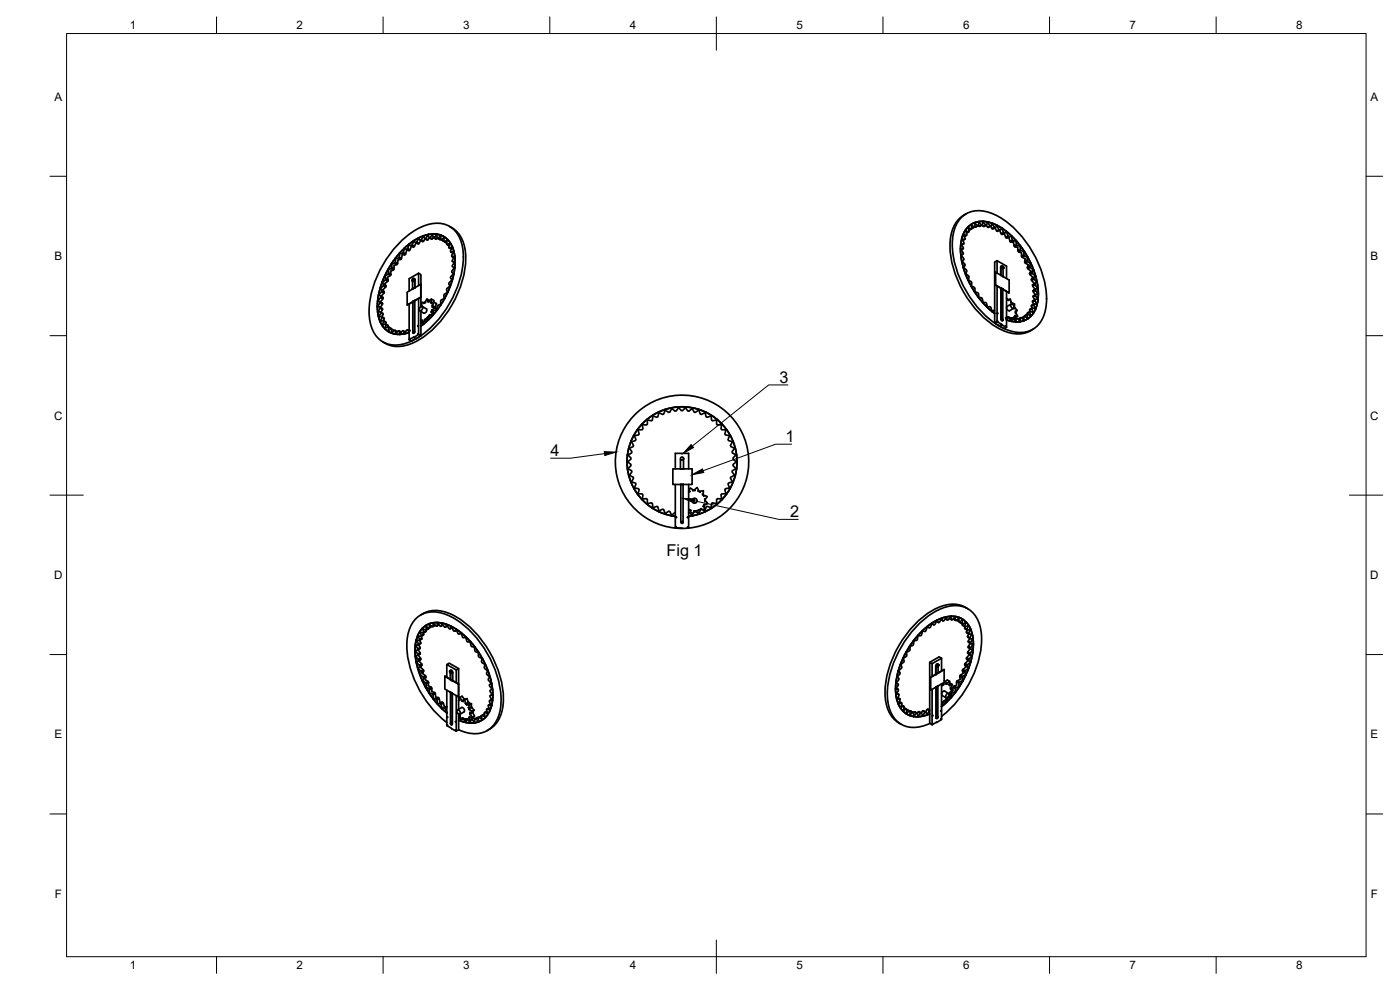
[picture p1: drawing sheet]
<svg xmlns="http://www.w3.org/2000/svg" width="420mm" height="297mm" viewBox="0 0 420 297" stroke-linecap="round" stroke-linejoin="round" font-family="sans-serif">
<defs><g id="words">
<g font-size="4.9">
<text x="234" y="114.8">3</text>
<text x="165.2" y="136.8">4</text>
<text x="235.8" y="132.6">1</text>
<text x="237.1" y="155.1">2</text>
<text x="200" y="166.8">Fig 1</text>
</g>
<g font-size="3.5">
<text x="39" y="8.8">1</text>
<text x="89" y="8.8">2</text>
<text x="139" y="8.8">3</text>
<text x="189" y="8.8">4</text>
<text x="239" y="8.8">5</text>
<text x="289" y="8.8">6</text>
<text x="339" y="8.8">7</text>
<text x="389" y="8.8">8</text>
<text x="16.3" y="30.2">A</text>
<text x="411.3" y="30.2">A</text>
<text x="16.3" y="78">B</text>
<text x="411.3" y="78">B</text>
<text x="16.2" y="125.9">C</text>
<text x="411.2" y="125.9">C</text>
<text x="16.2" y="173.7">D</text>
<text x="411.2" y="173.7">D</text>
<text x="16.3" y="221.6">E</text>
<text x="411.3" y="221.6">E</text>
<text x="16.4" y="269.4">F</text>
<text x="411.4" y="269.4">F</text>
<text x="39" y="290.8">1</text>
<text x="89" y="290.8">2</text>
<text x="139" y="290.8">3</text>
<text x="189" y="290.8">4</text>
<text x="239" y="290.8">5</text>
<text x="289" y="290.8">6</text>
<text x="339" y="290.8">7</text>
<text x="389" y="290.8">8</text>
</g>
</g></defs>
<!-- layer: Visible -->
<g fill="none" stroke="#000" stroke-width=".51">
<path d="M118 78.3l.7-.9-.1 1.3 .7 .4-.2 .3M118.1 78.3l-.7 1 1-.4M118.6 78.7l-.2 .2 .7 .5-.8 .2v1.1M119.6 77.4l-1 .2 1.4-1.8-.2 1.4 .7 .4-.2 .2M119.7 73a17.4 17.4 0 0 1 12-6 7.6 7.6 0 0 1 7.1 7 28 28 0 0 1-6.4 20.8 20.6 20.6 0 0 1-13 8.7 7.6 7.6 0 0 1-8.3-7 28 28 0 0 1 6.3-20.8zM119.8 77.2l-.2 .2 .7 .4-.9 .2-.1 1.1M119.9 76h.9M120.6 75.2l.8-.7-.4 1.3 .8 .4-.3 .2M120.6 75.2l-.7 .8M121 75.8l-.2 .2 .7 .4h-.8l-.2 1.2M121.2 74.6l.9 .2M122 73.9l.8-.7-.5 1.4 .7 .4-.2 .2"/>
<path d="M122 73.9l-.8 .7M122.3 74.6l-.2 .2 .7 .4-.8-.2-.2 1.2M122.6 73.4l1.7-1.2-.6 1.3 .7 .4-.3 .2M122.6 73.4l.8 .3M123.7 73.5l-.3 .2 .7 .4-.6-.3-.5 1.2M124.1 72.3l1.6-.9-.7 1.3 .8 .4-.3 .1-.7-.4 .2-.1M124.1 72.3l.7 .5M124.9 72.8l-.5 1.1M126.2 72.1l-.4 1M126.4 72l-.2 .1 .7 .4 .2-.1-.7-.4 .8-1.3-1.7 .7 .7 .7M127.6 71.7l-.5 .7M127.8 70.5l.8-.1-.9 1.1 .7 .5-.9-.4 .2-.1"/>
<path d="M127.8 70.5l-.8 .3 .5 .8M128.9 71.4l-.5 .6M129 71.3h-.2l.9 .4-.7-.4 1-1.1-1.6 .2 .4 .9M130 71.3l-.2-1.1 1.4 .1-1 1 .8 .4-1-.4h.2M130.1 71.3l-.4 .4M131.4 71.5l-.2-.1 .9 .5-.7-.4 1-.9-1.3-.3 .1 1.1-.2 .3M132.2 71.8l-.1 .1M132.9 70.8l-.6-.3-.1 1.3M133.2 72.3h-.1M133.3 71.1l1.1 .9-1.1 .5 .7 .4M133.3 71.1l-.4-.3 .6 .4-1.1 .7 .7 .4-.9-.5 .2 .1M133.3 71.1l-.1 1.3 .1 .1"/>
<path d="M134.3 71.8l-.2 1.6M134.3 71.8l.5 .6M134.8 72.4l.4 .6-1.1 .4 .7 .4M134.8 74.4l-.1-.2 .4-1.4 .7 1.4-1 .2 .6 .3M134.9 67.9l.7 .5M135.3 75.6l.4-1.6 .5 1.5-.9 .1 .6 .3M135.6 68.3a10 10 0 0 1 4.2 9.2 31.2 31.2 0 0 1-14.1 24.5 9.9 9.9 0 0 1-10.8 .6M136.2 75.3l-.6 1.6M136.2 75.3l.3 1.7-.9-.1 .6 .4M136.5 76.8l.1 1.9-.9-.3 .7 .3M136.5 76.8l-.8 1.6M136.6 79.4v-1l-.9 1.6 .8 .4v-1"/>
<path d="M288.2 65.6a7.8 7.8 0 0 1 8.9-1.8 28 28 0 0 1 14.8 15.9 20.7 20.7 0 0 1 1.1 15.7 7.6 7.6 0 0 1-10.2 3.8 28 28 0 0 1-14.9-15.9 20.7 20.7 0 0 1-1-15.7zM288.3 73.9l.1-.8 .7 1.2v.3l-.6 .4M288.3 73.9v1M288.4 76.4l.9 1.5-.7 .6zM288.4 76.6l-.1-1.9 .8 1.5-.7 .5M288.5 72.4l.2-.8 .6 1.3-.1 .3-.6 .3M288.5 72.3l-.2 .9h.9M288.8 79.3l-.2-1.1 1 1.1v.3l-.5 .8M288.8 79.3l.3 1M289 70.4l1.1 .2M289.1 74.6l-.8 .3M289.4 69.7l.4-.6 .4 1.3-.8 .6"/>
<path d="M289.4 69.6l-.4 .8M289.6 71.8l-1-.1 .5-1.5 .5 1.4-.7 .6M289.6 69.2l1.1 .4M289.7 69.2l.9-1.1 .3 1.3-.9 .6M289.9 64.2a9.1 9.1 0 0 0-4.7 8 30.4 30.4 0 0 0 15.4 26.8 9.5 9.5 0 0 0 8.6 .3M290.9 67.7l.6-.4 .2 1.3-.9 .6M290.9 67.7l-.5 .5 1.1 .6M291.4 67.4l1 .7M291.9 67l-.5 .4M292 67.1l.6-.3v1.2l-.9 .5M292.3 66.9l1.2 .8M292.4 66.8l1.4-.3-.1 1.2-.9 .4"/>
<path d="M292.6 68l-1 .5M293.5 66.6l1.1 .9M294.3 66.4h.8l-.3 1.1-.9 .4M294.3 66.4l-.7 .1M294.8 66.4l1 1.1M294.9 66.4l1.5 .2-.3 .9-1 .4M296 67.6l.4 .6 .7-.4h.2M296.1 67.5l-1 .4-.5-.4-.7 .4-.2-.2-.9 .4-.2-.1M296.2 66.6l.9 1.2M296.2 66.5l.8 .2M297 66.8l.9 .2-.6 .8-.9 .4M297.3 67.9l.5 .7 .6-.4 .3 .1"/>
<path d="M298.5 67.2l-.9-.2 .8 1.2M298.5 67.3l.8 .4-.6 .6-.7 .4-.2-.1M298.6 68.4l.5 .9 .7-.4 .3 .1M299.1 67.6l.7 1.3M299.1 67.5l.8 .5M299.2 78.2v3.7M299.9 68l.9 .5-1.4 .9-.3-.1M300 69.1l.5 1.1 .7-.4 .2 .1M300.5 68.4l.7 1.4M300.6 68.4l1.6 1.2-1.5 .7-.2-.1M300.6 79.8l.5 .1 .1 .6-.4-.1zM300.7 79.7l-.4 .5"/>
<path d="M300.7 70.3l.7-.3 .4 1.2 .7-.4 .3 .2M302 71.4l.8-.1 .3 1.1 .7-.4 .3 .3M302.5 70.8l-.5-1.4 1.6 1.5-1.6 .5-.2-.2M303.3 72.7h.8l.3 1.1 .7-.4 .2 .3M303.4 70.7l.4 1.3M303.4 70.6l1.6 1.7h-.9l-.8 .4-.2-.3M304.6 74.1l.8 .1 .1 1.1 .7-.4 .2 .3M304.8 72.1l.3 1.3M304.8 72l1.5 1.8-1-.1-.7 .4-.2-.3M305.7 75.6l.9 .3v1l.7-.4 .2 .3M306.2 74.9l-.1-1.3 1.3 1.9-1-.3-.7 .4-.2-.3M306.7 77.2l.9 .4-.1 1 .7-.4 .2 .3"/>
<path d="M307.3 75.3v1.2M307.3 75.3l.6 1M307.7 78.9l.9 .5-.3 .9 .7-.4 .2 .3M307.9 76.3l.6 1-1-.5-.8 .4-.1-.3M308.9 78.1l.5 1-1-.6-.7 .4-.2-.3M308.9 78.1l-.5-1.1-.2 1.2M309 79.9l.3-1 .5 1M309.8 80l.4 1-1-.8-.7 .4-.2-.3M113.3 91.1l.1-1 1.4 .9v.3M113.3 91.1v1M114.1 92.1v.3l.7 .4-.5 .9M114.1 90.9l-.8 1.2"/>
<path d="M114.1 92.4l-.7 1.4M114.1 90.6v.3l.7 .4-.6 .9M114.2 93.6l.1 .3 .7 .4-.4 .7M114.2 89.2l-.9 1.2M114.3 93.9l-.6 1.4M114.3 88.9l-.1 .3 .7 .4-.7 1 .6 .4M114.6 95l.7 .6-.2 .6M114.6 87.5l-1 1.1 .5-2.2 .5 .8 .7 .4v.3M114.6 95.2l-.5 1.4-.5-1.6h1l.7 .6M114.6 87.2v.3l.7 .4-.9 .9 .6 .5M114.8 92.8v-.2l-1.5-.7 .1 1.8M114.9 89.6l.1-.3-1.4-1-.3 2.1"/>
<path d="M115 94.3l-.1-.3-.7-.4-.9-.1 .3 1.7M115 96.2l.9 .6-.2 .4M115 85.8l-1 .9M115.1 98.2l.4 .5M115.1 96.4l-.3 1.4M115.1 85.4l-.1 .4 .7 .4-.8 .7 .4 .7M115.7 97.2l1.6 1.5M115.7 84l-1.1 .8 .9-2.1 .3 1 .7 .4-.1 .3M115.7 86.2l.2-.4-.8-.4-.4-.9-.7 2.2M115.8 97.4l-.2 1.3M115.8 83.7l-.1 .3 .7 .4-.9 .7 .4 .7M115.9 96.8l-.9-.6-1 .2 .7 1.3"/>
<path d="M116.5 82.3l-1.1 .6 1.1-2.1 .1 1.1 .7 .4-.1 .4M116.5 97.8l-.8-.6-1.1 .4 .5 .6M116.6 98.2l-.1 1.2 .4 .3M116.6 81.9l-.1 .4 .7 .4-.9 .5 .2 .9M116.9 99.7l.7 .3M117.3 98.6l-.8-.6-1.1 .6 1.1 .8M117.4 80.6l-1.1 .5M117.6 80.2l-.2 .4 .7 .4-.9 .4 .1 .9M117.6 98.7v1.3M118.1 81l.2-.3-.7-.5v-1.2l-1.3 2.1M118.3 99.2l-.9-.6-1 .7 .5 .4M118.6 99.1l.2 1.2-.7-.2"/>
<path d="M119.3 99.5l-.9-.4-1 .8 .6 .2M119.8 99.3l.2 1-1.4-.1 1-.9 .8 .4M121 99.2l.4 .9-.8 .2M121.7 99.6l-.9-.3-.9 1h.7M122.3 98.9l.5 .8M122.8 99.6l-.2 .2 .2-.1M122.8 99.2l-.7-.2-.9 1.2 1.6-.5M122.8 91.2v10.7l.7 .4 1.3-.7M123 99.1l-.1 .2zM123.7 84.3l.2 .2M123.8 86.8l-1.6 .9v3.8l1.6-1M123.8 86.8h.1"/>
<path d="M123.8 83.7l.3-.2 .2 .2-.5 .7-.2-.3zM123.8 86.7h.1M123.8 84.4v2.3M123.8 90.5l.1 .1M123.8 86.7v.1M123.9 90.5h.1M123.9 90.6l-1.7 .9M123.9 90.6v9M123.9 99.9l.2 .1M123.9 90.5v.1M124 99.5h.3l-.4 .4zM124.2 83.5l.3 .5"/>
<path d="M124.2 99.4l.2 .2M124.3 90.3l-.4 .2M124.3 90.3h.1M124.4 90.2h.1M124.4 99.6h.1M124.4 90.3v9.3M124.4 90.2v9.4l-.3 .4M124.4 90.2v.1M124.5 86.3h.1M124.5 84v2.3M124.5 83.9l-.6 .5M124.5 86.3l-.7 .4"/>
<path d="M125.5 97.7l-.1 .2zM125.6 82l.7 .4v3M125.6 82v3.7M125.6 89.6v10.7M125.6 82l-2.8 1.6v3.7M126.1 92.1l.5-.2a.76 .76 0 0 1 .1 .9 .76 .76 0 0 1-.8 .4v-.6zM126.3 85.3v3.8l-1.9 1.1M126.3 89.1v2.9M126.3 85.3l-1.8 1M126.3 85.3v.1M126.3 96.9l.9 .3M126.3 93.5v7.2l-.7-.4"/>
<path d="M126.3 97.8a25.9 25.9 0 0 0 10.3-19.9 7.2 7.2 0 0 0-5.4-7.6 12.2 12.2 0 0 0-9.4 3.8 25.4 25.4 0 0 0-8.5 19.4 6.8 6.8 0 0 0 5.9 6.8l2.3-.2 1.3-.4M126.3 85.4v3.8l-1.9 1.1M126.4 97.8l-.1 .1M126.6 96.2l-.3 .2M126.6 91.6l-.2 .2M126.6 91.6l-.3 .3M126.7 92l1.3 .6a.87 .87 0 0 1-.8 1.4l-1.2-.8M126.8 96.1l-.2 .1 .4 .6-.3 .2M126.8 96.1h-.5l.4 .2M127.2 97.2l-.8 .6M127.7 95.8l1.1-1-.3 1.1zM128.1 89.7l.4 .7"/>
<path d="M128.6 90.4l.9-.7 .7 .4-.1 .6M128.6 95.9l-.9-.1-.2 .2-.5 1.3 .8-.6M128.6 90.5h-.3h.5M128.6 95.9l-.8 .7M128.7 90.5l-.1-.1 .2 .1M128.9 90.2l-.8-.5-.7 1.1 .3-.1-.5 .3 .2-.1-.7-.2-.4 1.1M129.3 90.7l.3 .4-.1-.3 .8-.1 .7 .4-.5 1.1-.8-.6 .1 .6M129.5 89.7v1.1l-.3-.1 .3 .1M129.6 93.3l.3 1M129.7 94.3l-.9 .4 .2-.3-1.6 1.5 .3-.1-.7 1.1 .1 .1M129.8 92.2v-.3l.7 .4 .6 .5-.2 .2M129.8 91.9l1.3 .9"/>
<path d="M130 94.5l-.8 .8M130 94.5h-1l-.2 .2-.4 1.4 .8-.8M130 93.6l-.4-.3-.2 .4M130 93.5l-.4-.3v-.2l-.2 .7M130.2 93.1l1.1-.2-1.5 1.8zM130.3 90.7l-.5 1.1M130.4 92.4l-.8 .8M130.6 92.1v.2M131.4 91.6l1-.3-1.3 1.9zM133.5 89.5l-1.2 2 .1-1.5 1.1-.5M134.1 86.6l1.1-.8-.9 2.1-.3-1zM134.4 87.6l-1.1 2.1-.1-1.1 1.2-1"/>
<path d="M135.8 83.8l-.7 2.2-.4-.9 1.1-1.3M136.2 82l-.5 2.1-.5-.7 .1-.4 .9-1M136.5 80.2l-.3 2-.6-.6v-.3zM289.1 80.1l1.1 1.3-.4 .9zM290.4 83.9l1.3 .9-.2 1.2zM290.6 84.1l-.9-2.1 1.2 1.1-.3 1M291.4 85.7l1 .5 .2 .3v1.2zM293.6 89.2l1 .2 .5 1.6zM293.8 89.4l-1.4-1.9 1.1 .3 .2 .3 .1 1.3M295.7 91.6l.7 .8-.3-1.4-.3-.3h-.9l.7 .9M296.2 92.2l.9-.2 .8 1.6zM298.5 94v.1a26 26 0 0 1-10.2-19.9 7.2 7.2 0 0 1 5.3-7.7 12.2 12.2 0 0 1 9.5 3.8 25.5 25.5 0 0 1 8.4 19.4 6.8 6.8 0 0 1-5.9 6.9l-2.3-.2-1.2-.4"/>
<path d="M298.5 93.1l-.9 .3 .9 .7M298.5 96.9l1.4 1M298.8 81.7l-.1 3.8 1.7 1v9.3M298.8 85.5h-.1M299.2 96.5l1.5 1M299.2 85.8v10.7M299.3 93.9l.2 .2zM299.3 96.3l.2 .3zM299.9 97.8l1.5 .8M300.3 80.2l.1 2.3M300.3 80.2v2.4M300.4 82.6l-1.6-.9v3.8l1.6 1"/>
<path d="M300.4 82.5v.1M300.4 95.8h.1M300.5 82.6h.1M300.4 80.2l.6 .5M300.4 82.6l.6 .3M300.4 82.6h.1M300.4 95.8l.3 .4 .2-.1M300.4 86.4l.1 .1M300.5 86.5v9.3M300.5 86.4h-.1M300.6 86.5h.1M300.5 86.5l.5 .3"/>
<path d="M300.5 86.5h.1M300.6 95.6l-.1 .2M300.7 97.3l-.8 .5M300.7 97.5l-.8 .4M300.7 97.4l1.4 .8M300.9 86.8v9M300.9 86.8l2 1M301 86.7h.1M301 86.8h.1M301 82.9h.1M301 82.9l.1 .1M301 80.6v2.3"/>
<path d="M301.1 83h.1M301.1 83l1.8 1v3.8l-1.9-1M301.2 80.6l-.3 .1M301.8 95.3l.2 .3zM301.8 97.8l.2 .3zM302.1 95.9l.4-.7h.3l.8 1.2-.7-.2M302.1 95.8l.1 .2h-.1M302.1 83.6v-3.8l-2.9-1.6-.7 .4v18.3l.7-.4M302.1 96l.7 .3M302.1 87.5v10.7M302.1 98.2l-.8 .4M302.1 89.4l.3 .5"/>
<path d="M302.2 91.9a.87 .87 0 0 0 .8 1.3l1.2-.7M302.4 89.9h-.2l.6 .2M302.4 90l.3 .2M302.5 95l.2 .3-.6 .2M302.5 95l1.1 .4M302.5 89.9l.7-.2 .4 1.1M302.8 95.3l1 .2-.3 .8zM303.4 91.3a.76 .76 0 0 1 .8 .4 .76 .76 0 0 1-.1 .9l-.6-.5zM303.4 91.2l-1.2 .8M303.5 90.8l-.2-.2 .5 .6M303.6 90.9l.2 .3M303.6 90.9l.9 .3-.1 1"/>
<path d="M303.8 95.5l-.4 .9 .8 .1M303.8 95.4l1.2 1.2-.8-.1M304 95.3l-.2 .1 .9 .6M304 95.3l-.2 .2M304 95.3l-.4 .1M304.3 92l.1 .2M304.4 92.1l.2 .5-.1-.3 .8 .8-.5 .6M304.4 95l.2-.1-.2 .1M304.6 94.9v1.2M304.6 94.9h.8M304.7 94.6l-.2 .3M304.7 94.6l-.3 .4"/>
<path d="M304.7 93.4l.1 .3M304.8 93.4v.6v-.2M304.8 93.8l.6 1.1-.8 .4M305.1 95.5l1.2 1-1.5 .1 .3-1.1-.4 .2M305.5 95.7l.7-.3-.1 1.1 .7-.1M306.2 95.4l.2-.1 1.1 .8M307.3 95l.2-.1 1 .7-1.2 .6v-1.2l-.7 .4M307.5 96.2l-.7 .2M307.5 94.8v.1M308.2 94.4l.2-.2-.9 .6 .7-.4 .2 1.3 .5-.4M308.3 94l.1 .2 1.1 .6-.6 .5M308.5 80.6l.9 .7-.4 .8 .7-.5 .1 .4"/>
<path d="M309 93l.1 .4M309.1 82.4l.9 .8-.5 .6 .7-.4 .1 .3M309.2 93.4l1 .4-.9 1.1-.3-1.3-.7 .4 .9-.6-.2 .2M309.5 91.8l.2 .6M309.6 84.1l.8 .9-.5 .5 .7-.4v.4M309.7 81.6l.4-.9 .7 2.2-1-.9-.7 .4-.1-.3M309.7 92.6l.1-.2-.8 .6 .7-.4 .4 1.4 .4-.7M309.8 92.4l1 .2-.3 .7M309.9 85.5v.4l.7-.4 .9 1.1-.1-1M309.9 90.5l.3 .8M309.9 85.9l.8 .9-.7 .4 .8-.4v.3M309.9 98.8l-.7 .5"/>
<path d="M310 89.1l.5 .8M310.1 87.5l.6 .9M310.3 91.2l1 .1M310.6 90.1v-.2l-.7 .4v.2l.7-.4 .6 1.3 .2-.8M310.6 89.9l.9-.2-.1 .9M310.7 82.7l-.5 .7M310.8 82.6l.5 2.2-1-1.1-.7 .4-.1-.3M310.8 86.8l.7-.5 .1 2-.8-1.2-.7 .4-.1-.3M310.8 88.4l.8-.3-.1 1.9-.7-1.3-.8 .4 .1-.3 .7-.4v.3M311.2 84.5l-.6 .6M311.2 84.5l.2 1.1M311.3 91.3l-.6 1.5-.5-1.4-.7 .4 .8-.6-.1 .2"/>
<path d="M123 101.5l-.1 .3zM124.9 101.6l-.7-.5-1.4 .8M125.5 100.1l-.1 .3zM125.6 100.3l-1.4 .9M126.3 100.7l-1.4 .9M188.2 139.6l.1 1.2 1.1-1.1-.1-.4-1.1-.9v1.2M188.2 137.5v1.2l1.1-.9 .1-.4-1.1-1-.1 1.1M188.4 135.5l.3-1.2 .9 1.2v.4l-1.3 .7M188.5 135.5l-.2 1.1M188.7 134.6l.7-2.2 .7 1.3-.1 .3-1.4 .6M190.3 130.5l.6 1.4-.2 .3-1.4 .4zM190.7 129.7l.7-.9 .4 1.4-.2 .3-1.5 .3"/>
<path d="M190.8 129.7l-.6 1M192.7 127.2l.3 1.5-.3 .2-1.5 .1zM193.4 126.5l.9-.7v1.5l-.3 .2-1.5-.1M193.4 126.5l-.8 .9M194 125.9l2-1.3-.2 1.5-.3 .2zM195.7 124.7l2.1-1.1-.4 1.4-.3 .2-1.4-.5M197.5 123.7l2.2-.9-.5 1.4-.3 .2-1.4-.7M200.6 122.6l-1.2 .3 1.3 .8h.3l.7-1.3-1.1 .2M202.6 122.2l-1.2 .2 1.2 1 .3-.1 .9-1.2-1.2 .1M203.5 122.1h2.3l-.9 1.1h-.4zM204.2 137.7v2.9M205.1 137.7v2.9"/>
<path d="M206.8 122.2l-1.3-.1 .9 1.2 .4 .1 1.1-1-1.2-.2M207.6 122.3l2.3 .6-1.2 .8h-.4zM209.6 122.8l2.2 .9-1.3 .7-.3-.2zM211.6 123.6l2 1.1-1.4 .5-.3-.2zM213.4 124.6l1.9 1.3-1.5 .4-.2-.2zM216 126.5l-.9-.7v1.5l.2 .2 1.5-.1-.8-.9M217.4 128l-.8-.8-.2 1.5 .2 .2 1.5 .1-.7-1M217.9 128.7l1.3 2.1-1.5-.3-.2-.3zM219.1 130.5l.9 2.1-1.4-.4-.1-.3zM220 132.3l.7 2.3-1.4-.6-.1-.3zM220.6 134.3l-.9 1.2 .1 .4 1.2 .7-.1-1.1M220.6 134.3l.3 1.2"/>
<path d="M221 136.3l.2 2.4-1.2-.9v-.4zM221.2 139.6v-1.2l-1.2 .9v.4l1 1.1 .1-1.2M188.7 142.5l1.3 .6 .1 .4-.7 1.3zM188.7 142.8l-.4-2.3 1.3 .8v.3l-.9 1.2M190.3 146.6l-1-2.1 1.4 .4 .2 .4-.6 1.3M190.8 147.4l.6 1 .4-1.5-.2-.3-1.4-.2 .5 1M191.2 148.1l1.5 .1 .3 .3-.3 1.5zM193.4 150.6l-.8-.9 1.4-.1 .3 .3v1.5M193.4 150.6l.9 .8M196 152.6l-1.9-1.4 1.4-.3 .3 .2 .2 1.5M196.7 153l1.1 .6-.4-1.5-.3-.2-1.4 .5 1 .6M199.7 154.3l-2.2-.9 1.4-.6 .3 .1 .5 1.4"/>
<path d="M200.6 154.5l1.1 .3-.7-1.3-.3-.1-1.2 .8 1.1 .3M202.6 154.9h.1a16.5 16.5 0 0 1-12-25.2 16.5 16.5 0 0 1 27.9 0 16.5 16.5 0 0 1-11.9 25.2M202.7 153.8l-1.3 .9 1.2 .2M202.7 145.4v13l2 .2M202.7 140.7v-4.7h4v4.7M204.2 140.7h-2.3v4.7h2.4M204.3 140.7h.8M204.3 145.4l.1 11.3M204.4 145.4h.6M205 156.7h.1M205 145.4v11.3M205.2 140.7h2.5v4.7h-2.6"/>
<path d="M206.7 153.8l1.2 .9-1.1 .2M206.7 145.4v13.1M206.7 158.4a20 20 0 0 0 14.6-31 20 20 0 0 0-34.2 1.7 20 20 0 0 0 17.6 29.4M206.7 158.4l-2 .1M206.7 154.9h.1M207.1 147.5l-.4 .2M208.3 153.5l.4-.1 1.2 .8-2.3 .6zM208.6 147.2l-.3-.1 .9-.8 .6 1.1-.3-.1M208.7 147.1l-.8 .1 .3-.1-1.1-.7-.4 1.2 .4-.1M208.7 153.4l1.4-.5-.4 1.2zM209.5 147.3l.7 .4-.3-.3 1.2-.2-.1 1.3-.2-.2M209.8 153l-1.6 .3 .4 .1-1 .8-.5-1.1 .3 .1-.7-.4 .3 .3h-.3"/>
<path d="M210.8 148.2l.4 .7-.1-.4 1.2 .5-.7 1-.1-.3v.8l.1-.4 .8 1-1.1 .5v-.3M211 152l.2-.3 .3 1.3-1.3-.1 .2-.3-.6 .4M211.4 151.3l-.4 .7M211.9 153.4l-2.3 .9 .6-1.4 .3-.1 1.3 .6M213.6 151.1l.2-.2 1.5 .3-1.9 1.4zM213.6 152.4l-1.4-.5-.3 .2-.3 1.4 1-.5M213.7 152.4l-1.1 .6M216 150.6l.8-.9-1.5-.1-.2 .3v1.4l.9-.7M217.4 149.1l.7-1-1.5 .1-.2 .3 .2 1.5 .8-.9M217.7 146.6l1.5-.2-1.3 2-.4-1.5zM218.6 144.9l1.5-.4-1 2.1-.6-1.3zM220.7 142.5l-.7 2.3-.8-1.3 .1-.4 1.4-.6"/>
<path d="M221.1 140.5l-.5 2.3-.9-1.2 .1-.3 1.3-.8M124.6 196v-1l.8 1.3 .7-.4v.3M124.6 194.3l.1-.9 .7 1.3 .7-.4v.3l-.7 .4v-.3M124.6 194.3v1M124.6 196l.1 1 .7-.4M124.9 192.1l1 .1M125.3 190.7l1 .3M125.3 190.7l.7-1.3 .4 1.4 .8-.4-.9 .6 .1-.2M125.4 196.3v.3l.7-.4-.6 .3 .7 1M125.4 195l-.9 .3M125.5 194.9l.6 1M125.5 197.9l.1 .3 .7-.4-.5 .5 .8 .9"/>
<path d="M125.5 193.5l-.9 .1M125.6 198.2l-.7 .6M125.6 193.3l-.1 .2 .7-.4 .1-.3-.7 .5-.7-1.4-.3 1.7M125.6 193.4l.5 .9M125.9 199.6v.4l.7-.5-.4 .7 .9 .8M125.9 191.9v.3l.7-.7-.7 .4-.5-1.3-.5 1.5M125.9 192.1l.4 .7M126.2 184.5a8.9 8.9 0 0 1 9.4-.1 30.4 30.4 0 0 1 15.4 26.8 9.1 9.1 0 0 1-4.8 8M126.3 197.8l-.1-.3-.7 .4-.8-1.1 .3 2M126.4 189l.5-.5 .2 1.3 .7-.4-.8 .6 .1-.2M126.4 188.9l-.4 .6 1 .5 .2 .4M126.4 190.9l.2 .6"/>
<path d="M126.6 199.5v-.3l-.7 .4-1-1 .5 2.1 .5-.7M128 189l-.2 .1 .9-.5-.7 .4-.2-1.3-1.1 .8 1.1 .6v.3M128.6 188.5l.1 .1M129.6 187.9l-.7 .5v-1.2l-1.2 .6 1 .7 .2-.1M130.6 187.6l-.7 .4 .1-1.1-1.3 .3 1.1 .9 .1-.1M131.8 187.5l-.7 .4 .2-1.1-1.4 .1 1.2 1M133 187.6l-.6 .3 .3-.9-1.5-.2 1.2 1.1M133.9 187.3l1.1 1.4M133.9 187.3l1.7 .7-.6 .7 .6-.4M134.1 199.4v3.8M134.3 187.8l-.7 .4 .5-.8-1.6-.5 1.1 1.3M135.4 187.9l1 1.5"/>
<path d="M135.4 187.9l1.7 1-.7 .5 .6-.4M136.8 188.8l1.7 1.2-.8 .3zM138.3 189.8l1.6 1.4-.9 .2-.7-1.6M139.7 191l1.6 1.6h-1l-.2-.2zM141.1 192.4l1.5 1.8-1-.2-.5-1.6M142.4 194l1.3 1.9-1-.4-.2-.3zM143.6 195.6l1.2 2.1-1.1-.5-.1-.4zM144.7 197.4l1 2.1-1.2-1zM145.6 199.2l-.3 1.1 1.2 1.1-.9-2.2M270.6 198.4l.5-1 .3 1-1.2 1.1 .4-1.1M271.9 195.8l1.2-2v1.2l-.2 .3-1 .5M272 195.5l.2 1.1-1.3 1z"/>
<path d="M273.6 193l-.7 1 1.1-.3 .2-.3 .1-1.3-.7 .9M275.6 190.5l-.5 1.6-1 .2zM276.2 189.9l-.8 .8h.9l.3-.2 .3-1.3-.8 .7M276.7 189.3l1.7-1.4-.8 1.6-.9-.2M279 187.4l-.8 .7 .8 .3 .8-1.5-.8 .5M279.6 187l.7 .5M279.7 199.1l-.7-.4v18.3l.7 .5M279.7 199.1v3.8M280.4 186.5l.9-.4-.7 1.3-.3 .1-.6-.4M280.5 186.5l-.9 .5M280.8 199.9l.1 2.4M280.8 199.9h.1"/>
<path d="M280.9 199.9v2.4M280.9 199.9l.3 .3M281.3 199.5l.3-.2 .2 .3-.5 .6-.2-.2zM281.4 199.2l.3 .2M281.4 199.2l-.4 .2-.2 .5M281.9 185.7l.8-.3-.8 1.3-.2 .1-.6-.4M281.9 185.7l-.8 .4 .6 .7M282.5 185.5l.5 .8M282.6 197.5l-.7-.4-2.9 1.6M282.6 197.5v3.8M282.6 197.5l-2.9 1.6M283.3 185.2l.8-.1-.8 1.2-.9-.3"/>
<path d="M283.4 185.2l-.9 .3M283.7 185.7l.9 .3 .9-1.1-1.5 .2 .3 .9M285.3 184.9l.3 1.1M285.3 184.9h.8M286.1 184.9l.7 .1-1 1-.9-.4M286.6 185l.1 1.1M286.6 185l1.4 .3-1.1 .9-.9-.5M287.1 186.1l.9 .5 1-.7-1.2-.6v1.2M288 186.6l.9 .6-.1 .3 .9 .6M288.5 185.6l.4 .2-.2 1.3M288.9 185.8l1 .9-1 .5-.9-.5M289.5 199.4l.4 .8-.9 .7 .7 .4-.2 .3"/>
<path d="M289.6 199.1l-.1 .3 .7 .4 .4 .9 .7-2.1-1 .9M289.6 188.1l-.1 .4 .8 .6M289.8 186.5l-.3 1.4M289.8 186.5l.9 1.2-1 .4-.9-.6M290 197.7l.5 .6-.9 .8 .7 .4-.1 .3M290.2 189l-.2 .6 .8 .7M290.4 191v.2l.7 .4 .9 .1-.3-1.7-.6 1.4M290.4 195.9l.5 .6-.8 .8 .7 .4-.1 .4M290.4 182.7a8.9 8.9 0 0 0-9.3-.2 30.4 30.4 0 0 0-15.4 26.8 9.1 9.1 0 0 0 4.7 8M290.4 195.6v.3l1.3 1.1 .3-2.1-.9 1.1M290.6 192.4v.3l1.5 .7-.1-1.9-.7 1.3M290.6 194.3l.6 .4-.8 .9 .7 .4v.3"/>
<path d="M290.6 187.5l-.4 1.4M290.6 194v.3l1.4 .8 .1-2-.8 1.3M290.6 187.5l.7 1.4-1 .2-.8-.6M290.7 190.2l-.3 .8 .7 .4v.2M291 191.6l-.4 .8 .7 .4v.3M291.2 193l-.6 1 .7 .4v.3M291.2 188.7l-.5 1.3M291.3 188.7l.3 .7M291.5 189.4l.3 .8-1 .1-.8-.7M291.8 196.7l-1 1M291.8 196.7l-.5 2.1-.6-.7-.7-.4 .1-.4M126.3 201.4l.1 .3 .8-.4-.4 .8 .9 .6"/>
<path d="M126.4 203.4l.5 1.1M126.4 201.7l-.4 .9M127 203.1l.1 .4 .7-.4-.2 .8 .9 .6M127.1 203.5l-.2 1M127.2 201.3l-.1-.3-.8 .4-1-.9 .8 2.1M127.8 204.9l.2 .3 .7-.4-.2 .9 .9 .5M127.8 203.1l-.1-.4-.7 .4-1-.7 .4 1M128.7 204.8l-.2-.3-.7 .4-1.1-.7 1.1 2.1 .2-1.1M128.7 206.6l.2 .3 .7-.4v1l.9 .3M129.6 206.5l-.2-.3-.7 .4-1-.5 1.2 2v-1.2M129.8 208.2l.1 .3 .8-.4v1.1l.9 .1M130.7 208.1l-.2-.3-.7 .4-1.1-.3 1.4 1.9-.2-1.3"/>
<path d="M130.9 209.7l.2 .3 .7-.4 .2 1.1h.8M131.1 210l.3 1.3M131.8 209.6l-.2-.3-.7 .4-1-.2 1.5 1.8M132.1 211.1l.3 .3 .7-.5 .3 1.2 .7-.2-1.6 .6 1.6 1.4a25.7 25.7 0 0 1-9.5-20.2 6.8 6.8 0 0 1 6-6.9 14.1 14.1 0 0 1 10.6 5.7 24.7 24.7 0 0 1 6.5 18.3 6.4 6.4 0 0 1-8.8 5.8l-1.2-.5M132.4 211.4l.3 1.3-.7-.8M133.1 210.9l-.3-.2-.7 .4h-.9l.7 .8M133.5 202.9l1.6 .9M133.6 212.6l.5 1.2M134.1 213.7v.2M134.1 212.3l-.5 .3-.2-.2M134.1 207.1v10.6l2.8 1.7M134.1 216.8a31.7 31.7 0 0 1-12-23 10 10 0 0 1 4.2-9.3 10.2 10.2 0 0 1 10.3 1.2 31 31 0 0 1 13.8 25.4 8.8 8.8 0 0 1-6.1 8.9 10.2 10.2 0 0 1-6.6-1"/>
<path d="M134.2 215l.1 .3zM134.2 217.5l.1 .3zM135 201.3l.4 .1 .1 .6-.4-.1zM135 201.2l.5-.1 .3 .7M135.1 203.9h.1M135.1 203.8l-1.6-.9v3.8l1.7 1.1M135.1 203.8l.1 .1M135.1 202v1.8M135.1 203.9l.6 .3M135.2 207.7h.1M135.2 207.8v9.2h.3l.2 .3M135.2 207.7l.4 .3"/>
<path d="M135.2 207.8h.1M135.7 208h.1M135.7 217.4l-.2 .1M135.7 207.9l-.1 .1M135.7 207.9v.1M135.7 201.9l-.2 .2M135.7 208v9.3M135.8 204.3h.1M135.7 217.3v.1M135.7 204.2l.1 .1M135.8 217.3h-.1M135.8 208v9.3"/>
<path d="M135.8 201.8l-.1 .1M135.8 204.2l1.8 1.1M135.8 201.8v2.4M135.8 204.2l1.9 1-.1 3.9M136.7 216.5l.2 .2zM136.7 219l.2 .2zM136.9 201l.7-.4v4.7M136.9 201v3.8M136.9 208.7v10.7M137.2 213.1a.76 .76 0 0 1 .8 .3 .76 .76 0 0 1-.1 .9l-.6-.4zM137.6 205.3v3.8l-1.9-1.1M137.6 200.6l-2.8-1.6-.7 .4 2.8 1.6"/>
<path d="M137.6 216.1h.1M137.6 209.1v3.7M137.6 214.3v4.7M137.6 219l-.7 .4M137.6 209.2l.3 .2M137.6 214.6l.3 .1M137.7 210.1h-.1M137.7 215.1l.8 1.3M137.7 216.1l.8 .3M137.9 214.7l-.2-.4 .4 .6-.1-.2-.4 .2M137.9 210.1h-.3M137.9 210.1h-.2l.3-.8 .7-.4 .7 1-.9 .3 .5 .3-.2-.2 1.4-.7 .3 1.2-.7 .4-.2-.2 .5 .5"/>
<path d="M137.9 214.7l.4 1.2 .7-.3-.3-.2 1.1 .4M138 209.3l.7 1M138 215l-.4 .1M138.5 212.3a.87 .87 0 0 1 .8 1.3l-1.3 .7M138.5 212.3l-1.2 .7M139 215.6l1 1.2M139.1 215.6l-.3-.1-.5 .8 .8 .3M139.1 215.6l1 .2-.3 .8zM139.2 216.6l.8 .2M139.3 209.7l.3 .1M139.4 210l.4 1.2M140.1 215.8l1.2 1.1"/>
<path d="M140.1 211.6l-.2-.4 .7-.4 .9 .4-.1 .9-.7 .4-.1-.2 .2 .7v-.4l.7-.4 .8 .9-1.2 .9-.1-.3 .1 .7v-.3l.7-.4 .6 1.1-.7 .5-.6-1.2M140.2 209.6l-1.4 .7M140.3 215.7l-.6 1 1.6 .2M140.3 215.7l-.2 .1 .9 .6M140.3 215.7l-.5 .1M140.5 210.5l.3 .4M140.8 212.6l.8 .9 .7-.4M140.8 211.6l-.1 .9M140.9 215.3l.1 1.1 .2-.1M140.9 215l-.2 .4 .3-.2M140.9 215v.2h.7l.1 .5M141.4 211.9l.3 .5"/>
<path d="M141.5 211.2l-.7 .4-.9-.4M141.6 213.5l-.5 .5M141.9 213.5v.4M142.3 215.5l-.9 .4-.3 1h1.5l-1-1M142.7 215.7l1.2 .7M143.4 215.3l-.9 .4-.1 1.2 1.4-.4M143.6 215.4l-.2-.1-.9 .4-.2-.2-.9 .4M144.5 214.8l-.9 .5v1.3l1.2-.6-1.1-.8M144.5 214.9l-.9 .4M144.7 214.6l1 .6M145.4 214.2l-.9 .5 .2 1.3 1.1-.8M145.5 213.8l1 .4-.4 .6"/>
<path d="M146.1 212.8l1 .2-.3 .7M146.1 213.4l-.8 .5 .3 1.4 .5-.5M146.4 201.1l-.4 .9 1.1 1.3-.3-1.1M146.4 201.1l.4 1.1M146.7 212.4l-.7 .6 .4 1.3 .4-.6M146.9 205.5l.6-.6 .3 2.1zM147 203l.6 2.1-1-1-.1-.3zM147.2 211.2l-.7 .6 .5 1.4 .6-1.6h-1M147.5 209.9l-.6 .3v.3l.6 1.3 .3-1.7M147.7 208.4l-.6 .4-.1 .2 .8 1.3 .1-1.8M147.8 210.1l-.9 .1M147.9 207.7v1l-.9-1.5 .8-.5 .1 1"/>
<path d="M147.9 208.5l-.8 .3M268.8 205.8l.1-1 .7 .5-.8 1.5v-1M269 206.5l.6 .4-.8-.3 .1 1.9 .7-1.6M269.1 208l.6 .3-.8-.1 .3 1.8M269.2 203l.6 .6-1 1.5zM269.5 209.3l.6 .4h-1l.5 1.6 .5-1.6M269.6 201.4l.7-2.2 .4 .9-.1 .4-1.1 .9M269.6 201.1l.6 .8-.1 .3-1 1.1zM269.7 208.3l.1 .3-.6 1.4M269.9 210.5l.7 .4-1 .2 .7 1.4 .3-1.6M270.6 211.5l.6 .4-1 .4 .4 .6M270.6 212.9l.5 .5"/>
<path d="M271.2 211.9l.2 .2-.3 1.3M271.3 212.3l.7 .4-1 .6 1 .9M272 212.7l.2 .2-.2 1.3M272.2 212.9l-.1 .1M272.9 213.3l.2 .2-.9-.6 .7 .4-1 .8 .6 .3-.5-.2M273.1 213.5v1.2l-.6-.3M273.3 213.4l-.2 .1M274.4 213.6l-.2 .2 .1 1.2-1.4-.4 1.1-.8-.7-.4 .9 .4h-.2M275.6 213.6l-.3 .4 .3 1.1-1.5-.1 1-1-.7-.4 .9 .4h-.2M276.3 214l.3-.1-1-.3 .7 .4-.9 1h.7M276.6 213.9l.3 1-.8 .1M276.9 213.3l-.4 .6"/>
<path d="M277.9 213.6l.5 .9-1.6 .4 .8-1.2-.7-.4 1 .3-.3 .1M278.3 212.9l-.5 .7M279 213.2v.1M279.3 203.3v3.8M279.7 206.8v10.7M279.9 214.6l-.1 .3zM279.9 217.1l-.1 .2zM280.8 202.3l-1.6 .9M280.9 202.4l-1.6 .9v3.8l1.6-1M280.9 202.4h.1M280.9 206.2l.1 9.2M280.9 202.3h.1"/>
<path d="M281 202.3h.1M280.9 202.3v.1M280.9 206.2h.1M281 215.4v.1M281 206.2v9.2M281 206.1v.1M281 215.5l.1 .1M281 206.1h.1M281.1 206.1h.1M281.1 216.7l.1 .1M281.2 216.8l-1.5 .7M281.2 215.2h.3l-.4 .4z"/>
<path d="M281.4 205.9l-.4 .2M281.4 205.9h.1M281.5 205.9l-.1 9.2h-.2l-.2 .3M281.5 205.8h.1M281.5 205.8l-.1 .1M281.5 202l-.6 .3M281.5 202h.1M281.5 200.1v1.8l1.9-1M281.6 201.9h.1M281.6 201.9l-.1 .1M282.4 213.2l-.1 .2zM282.4 215.7l-.1 .2z"/>
<path d="M282.6 212a25.7 25.7 0 0 0 9.5-20.2 6.8 6.8 0 0 0-6-6.9 14.1 14.1 0 0 0-10.6 5.7 24.7 24.7 0 0 0-6.6 18.3 6.4 6.4 0 0 0 8.9 5.8l1.2-.5-.8 .3 .8-1.2-.7-.4 .2-.1 .5 .2M282.6 214.9a31.7 31.7 0 0 0 12-23 10 10 0 0 0-4.2-9.3 10.2 10.2 0 0 0-10.3 1.2 31 31 0 0 0-13.8 25.4 8.8 8.8 0 0 0 6.1 8.9 10.2 10.2 0 0 0 6.7-1M282.6 211.8l.1 .1-.1 .1M282.6 205.2v10.6l-1.4 .9M282.6 205.3l.3 .3-.2 .1 .6-.3M282.6 205.3l.7 .1M282.6 205.5l.3 .1M283.2 210.4l-.6 1.5M283.3 210.5l.8 .1M283.3 210.5l1-1-.3 1.1zM283.4 204.2l.3 .2-.7 1.1M283.4 200.9v3.9l-1.9 1"/>
<path d="M283.4 200.9l-1.8 1M284 205l.3 .2M284.1 209.7l-1.1 .9 .2-.1-.6 1M284.1 205.1l.9-.7-.7-.4-.6 .4 .4 .7-.2 .1h.4M284.1 208.3l.5-.3a.76 .76 0 0 1 .1 .9 .76 .76 0 0 1-.8 .4v-.6zM284.1 210.6l-1.5 1.4M284.3 209.5l.3-.3h.9l-1.5 1.6zM284.7 208.1l-1.2-.7a.87 .87 0 0 0-.8 1.3l1.3 .7M284.9 205.5l.2 .3M284.9 205.5l-.1-.1 .3 .4M285 205l.8 .4-.8 .1M285 204.4l-.1 1.1"/>
<path d="M285.1 208l-.2 .4M285.1 207.9l.1-.2-.3 .7M285.1 208l.1 1-.9 .4 .1-.1-.3 .4M285.3 206.5v-.2v.6M285.3 206.6v.3M285.3 206.6l.6 .5-.8 .8M285.4 207.6l.4 .2-.2 .3M285.8 207.8l1-.1-1.5 1.7 .3-1.3-.4-.2M285.8 205.4l-.5 1.1M286 206.2l-.1 1.1h-.2M286.2 205.9l-.2 .3 .7 .4-.1 1.3 1.4-1.9-1.1 .3M287.1 204.6v1l-.9 .3 .7 .4-.2 .3"/>
<path d="M287.3 204.3l-.2 .3 .7 .4v1.2l1.2-2-1 .5M288 202.9l.1 1-.8 .4 .7 .4-.2 .3M288.8 201.2l.3 .8-.9 .6 .7 .4-.2 .3M289 200.9l-.2 .3 .7 .4 .3 1 .9-2.2-1 .9M289.9 202.3l-1 .7M289.9 202.3l-1 2.1-.2-1.1-.7-.4 .2-.3"/>
<circle cx="300.8" cy="95.9" r=".23"/>
<circle cx="204.7" cy="137.6" r=".48"/>
<circle cx="202.9" cy="155.2" r=".14"/>
<circle cx="202.9" cy="158.2" r=".14"/>
<circle cx="204.2" cy="140.7" r=".05"/>
<circle cx="204.3" cy="145.3" r=".05"/>
<circle cx="204.7" cy="156.7" r=".31"/>
<circle cx="205" cy="145.3" r=".05"/>
<circle cx="205.1" cy="140.7" r=".05"/>
<circle cx="206.4" cy="155.2" r=".14"/>
<circle cx="206.4" cy="158.3" r=".14"/>
<circle cx="208.4" cy="150.2" r=".75"/>
<circle cx="135.4" cy="217.2" r=".23"/>
</g>
<circle cx="126.3" cy="91.9" r=".25" fill="#000"/>
<!-- layer: BORDER -->
<g fill="none" stroke="#000" stroke-width=".3">
<path d="M20 10.1h390v276.9h-390zM65 5.1v5M115 5.1v5M165 5.1v5M215 5.1v10M265 5.1v5M315 5.1v5M365 5.1v5M15 52.9h5M410 52.9h5M15 100.7h5M410 100.7h5"/>
<path d="M15 148.6h10M405 148.6h10M15 196.4h5M410 196.4h5M15 244.2h5M410 244.2h5M65 287v5M115 287v5M165 287v5M215 282.1v9.9M265 287v5M315 287v5"/>
<path d="M365 287v5"/>
</g>
<!-- layer: Leaders -->
<path d="M181.4 135.5l3.5 .1-3.4 1.1zM207.4 133.4l.7 .9-3.1 1.7zM205 149.5l3.6 .2-.3 1.1zM207.7 142.4l3.1-1.7 .4 1.1z" fill="#000" stroke="#000" stroke-width=".3"/>
<path d="M236.5 115.5h-5.8l-22.9 18.3M181.4 136.1l-10.2 1.4h-6M237.6 133.3h-4.8l-21.8 8M208.4 150.3l25.3 5.5h5.9" fill="none" stroke="#000" stroke-width=".3"/>
<use href="#words"/>
</svg>
